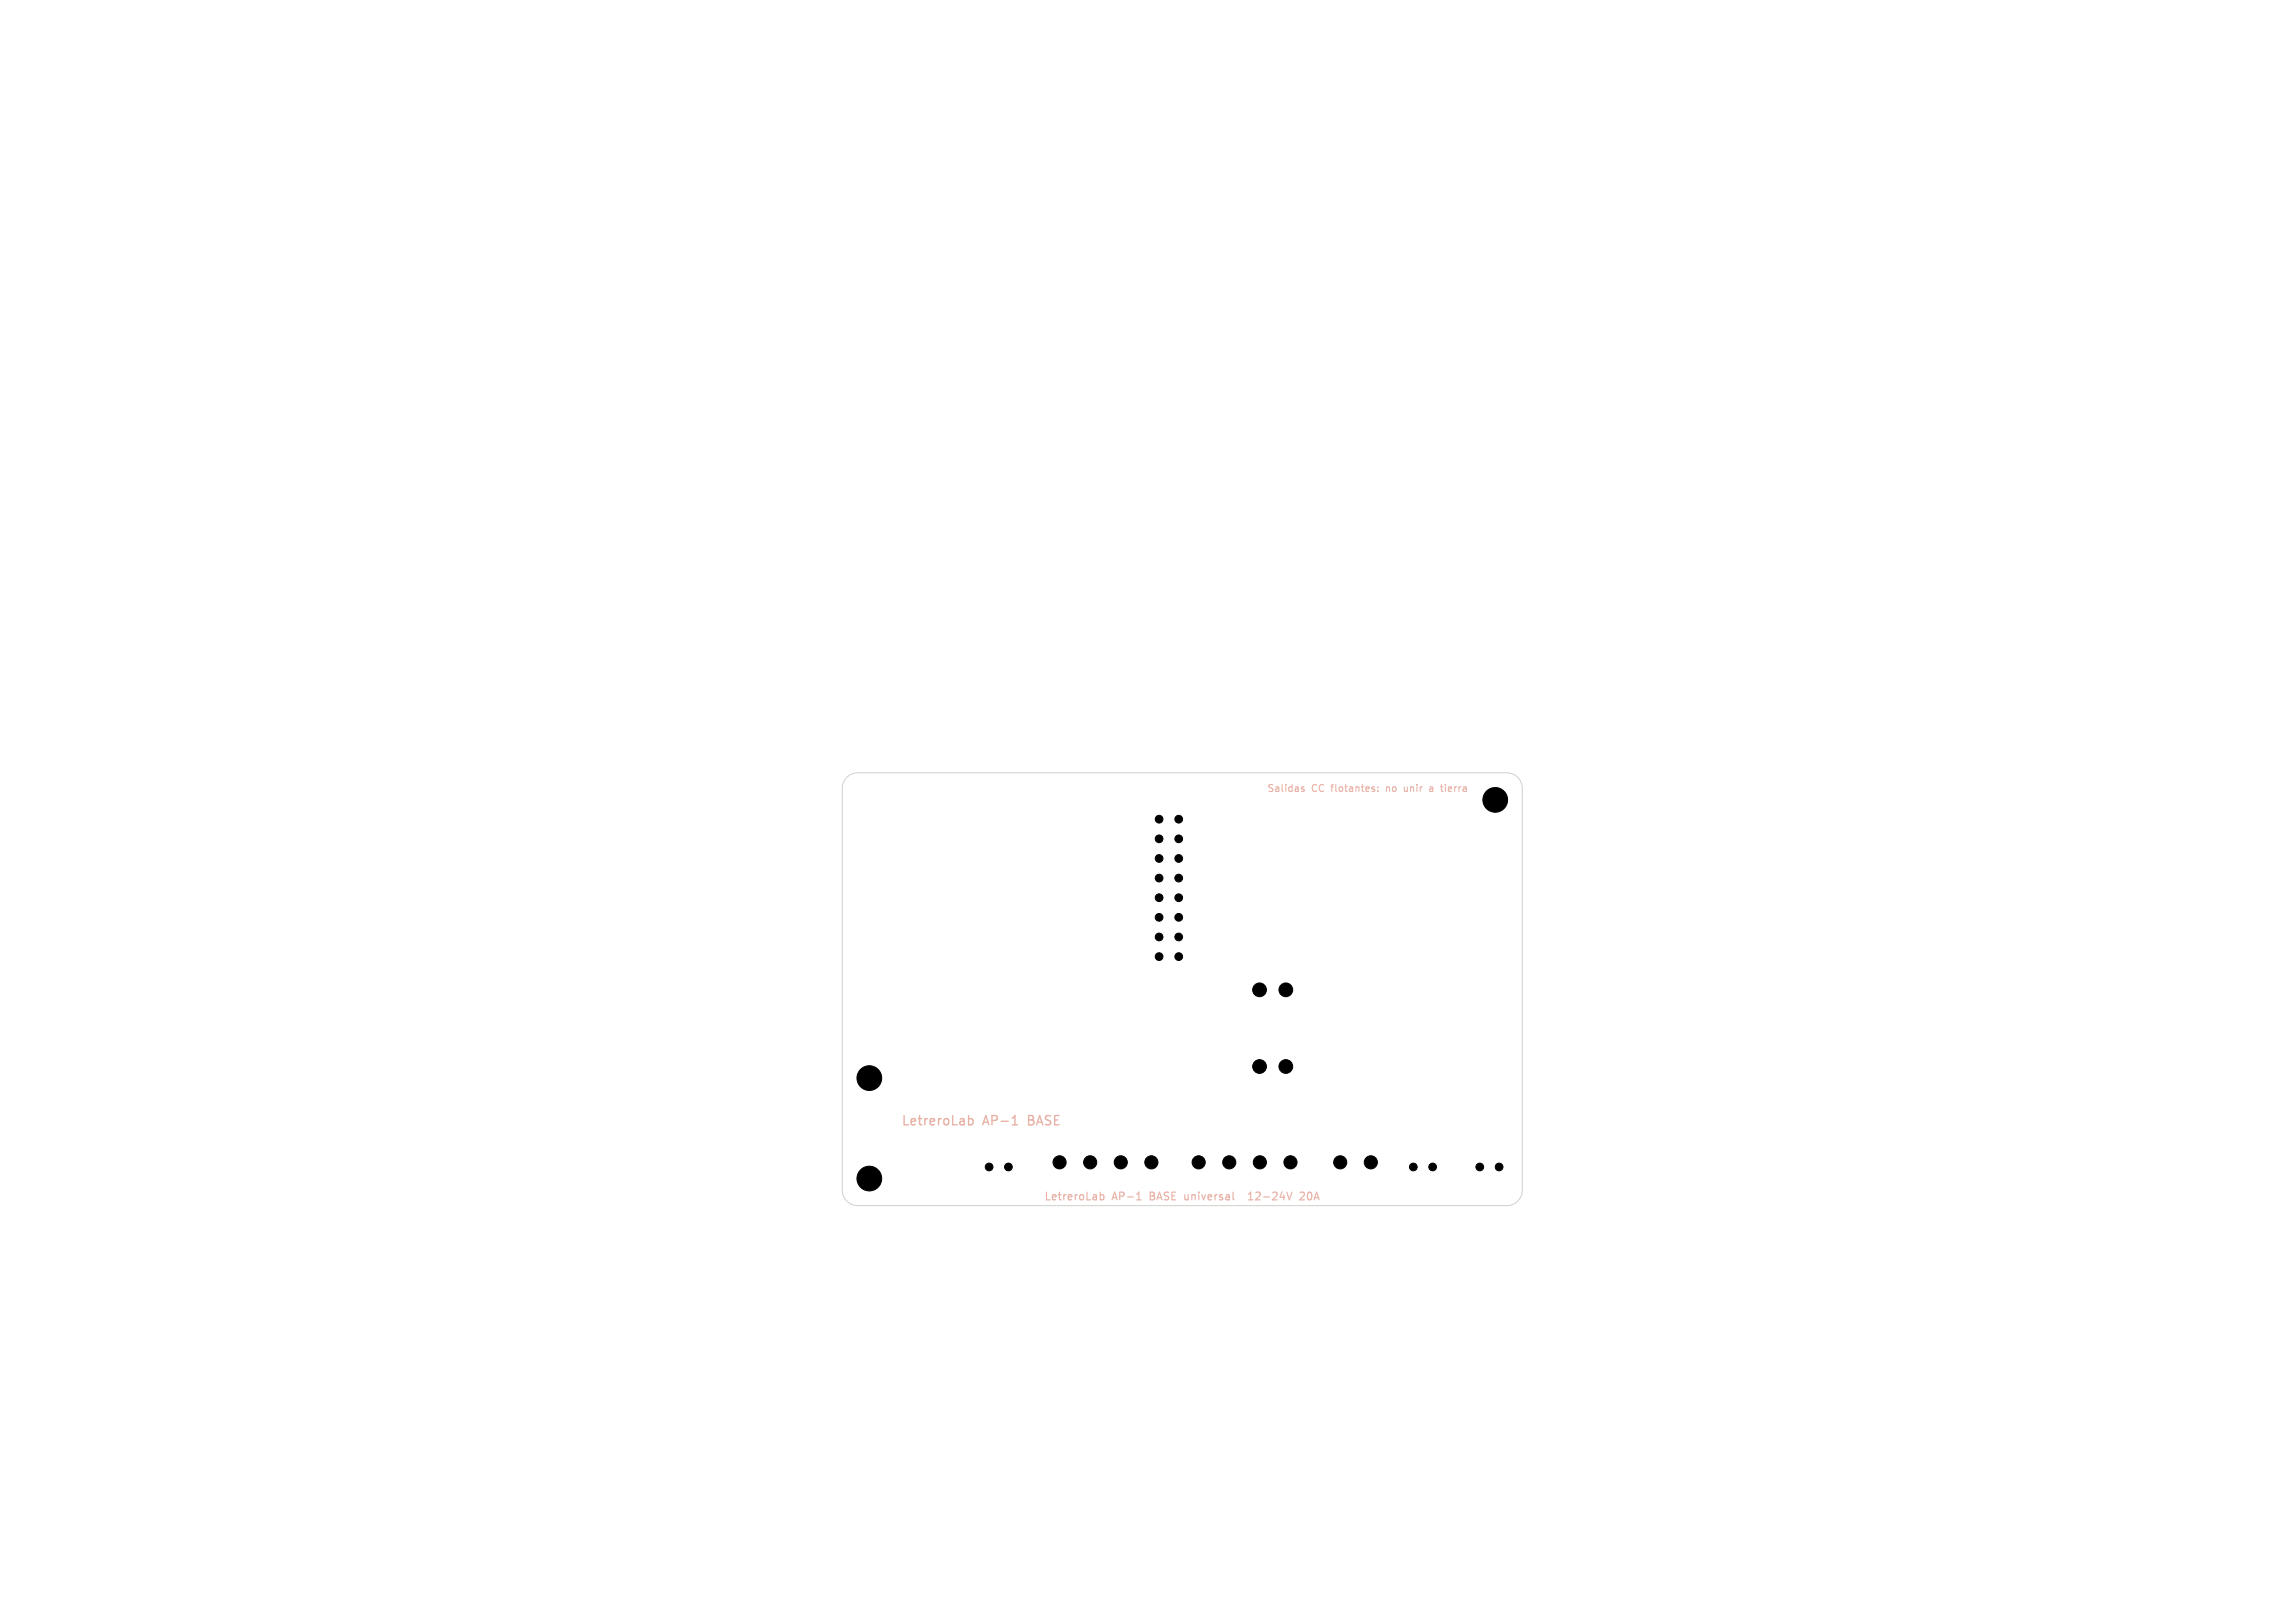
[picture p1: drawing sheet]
<svg xmlns="http://www.w3.org/2000/svg" width="297mm" height="210mm" viewBox="0 0 297 210" stroke-linecap="round" stroke-linejoin="round" font-family="sans-serif">
<defs><g id="words">
<g font-size="1.7" fill="#e8b2a7">
<text x="116.6" y="145.9">LetreroLab</text>
<text x="127.2" y="145.9">AP-1</text>
<text x="133.3" y="145.9">BASE</text>
</g>
<g font-size="1.4" fill="#e8b2a7">
<text x="135.1" y="155.5">LetreroLab</text>
<text x="143.9" y="155.5">AP-1</text>
<text x="149" y="155.5">BASE</text>
<text x="153.7" y="155.5">universal</text>
<text x="162.5" y="155.5">12-24V</text>
<text x="169.4" y="155.5">20A</text>
</g>
<g font-size="1.3" fill="#e8b2a7">
<text x="163.9" y="102.7">Salidas</text>
<text x="169.8" y="102.7">CC</text>
<text x="172.5" y="102.7">flotantes:</text>
<text x="179.8" y="102.7">no</text>
<text x="182.3" y="102.7">unir</text>
<text x="185.8" y="102.7">a</text>
<text x="187.6" y="102.7">tierra</text>
</g>
</g></defs>
<path d="M168.4 102l.4 .2-.1 .2h-.3M168.8 101.9l-.3-.1-.1 .1M177.9 102.2v.2M178.3 102.3v.1M178.3 101.9h.1M181.7 101.8v.5l.3 .1M185 101.9h.4v.5M185.4 102l-.3 .1-.1 .1 .1 .2h.3M186.5 101.5v.8M187.1 101.5v.1M187.1 101.8v.6" fill="none" stroke="#e8b2a7" stroke-width=".13"/>
<path d="M142.4 154.3v1M142.4 154.6h.3l.2 .2-.1 .4h-.4M147.1 155.3h.6M147.2 154.5l.2-.2v1M159.6 155.2l.1 .1M161.6 155.3h.5M161.6 154.5l.3-.2v1M168.2 154.4l.4-.1 .2 .1v.1l-.6 .8h.6" fill="none" stroke="#e8b2a7" stroke-width=".15"/>
<path d="M125.3 144.3v1.2M125.3 144.8l.4-.1 .2 .3v.3l-.1 .2h-.5M131 145.5h.7M131.1 144.6l.2-.3v1.2" fill="none" stroke="#e8b2a7" stroke-width=".18"/>
<path d="M109.6 100.6a2 2 0 0 1 1.4-.6h84a2 2 0 0 1 2 2v52a2 2 0 0 1-2 2h-84a2 2 0 0 1-2-2v-52a2 2 0 0 1 .6-1.4z" fill="none" stroke="#d0d2cd" stroke-width=".13"/>
<g fill="#000" stroke="#000" stroke-width=".13">
<circle cx="150" cy="111.1" r=".5"/>
<circle cx="150" cy="118.7" r=".5"/>
<circle cx="150" cy="113.6" r=".5"/>
<circle cx="150" cy="116.2" r=".5"/>
<circle cx="150" cy="106" r=".5"/>
<circle cx="150" cy="108.5" r=".5"/>
<circle cx="152.5" cy="111.1" r=".5"/>
<circle cx="152.5" cy="113.6" r=".5"/>
<circle cx="152.5" cy="108.5" r=".5"/>
<circle cx="152.5" cy="106" r=".5"/>
<circle cx="152.5" cy="116.2" r=".5"/>
<circle cx="152.5" cy="118.7" r=".5"/>
<circle cx="193.5" cy="103.5" r="1.6"/>
<circle cx="112.5" cy="139.5" r="1.6"/>
<circle cx="150" cy="121.2" r=".5"/>
<circle cx="150" cy="123.8" r=".5"/>
<circle cx="152.5" cy="121.2" r=".5"/>
<circle cx="152.5" cy="123.8" r=".5"/>
<circle cx="163" cy="128.1" r=".89"/>
<circle cx="163" cy="138" r=".89"/>
<circle cx="166.4" cy="128.1" r=".89"/>
<circle cx="166.4" cy="138" r=".89"/>
<circle cx="112.5" cy="152.5" r="1.6"/>
<circle cx="128" cy="151" r=".5"/>
<circle cx="130.5" cy="151" r=".5"/>
<circle cx="137.1" cy="150.4" r=".85"/>
<circle cx="141.1" cy="150.4" r=".85"/>
<circle cx="145" cy="150.4" r=".85"/>
<circle cx="149" cy="150.4" r=".85"/>
<circle cx="155.1" cy="150.4" r=".85"/>
<circle cx="159.1" cy="150.4" r=".85"/>
<circle cx="163" cy="150.4" r=".85"/>
<circle cx="167" cy="150.4" r=".85"/>
<circle cx="173.4" cy="150.4" r=".85"/>
<circle cx="177.4" cy="150.4" r=".85"/>
<circle cx="182.9" cy="151" r=".5"/>
<circle cx="185.4" cy="151" r=".5"/>
<circle cx="191.5" cy="151" r=".5"/>
<circle cx="194" cy="151" r=".5"/>
</g>
<use href="#words"/>
</svg>
